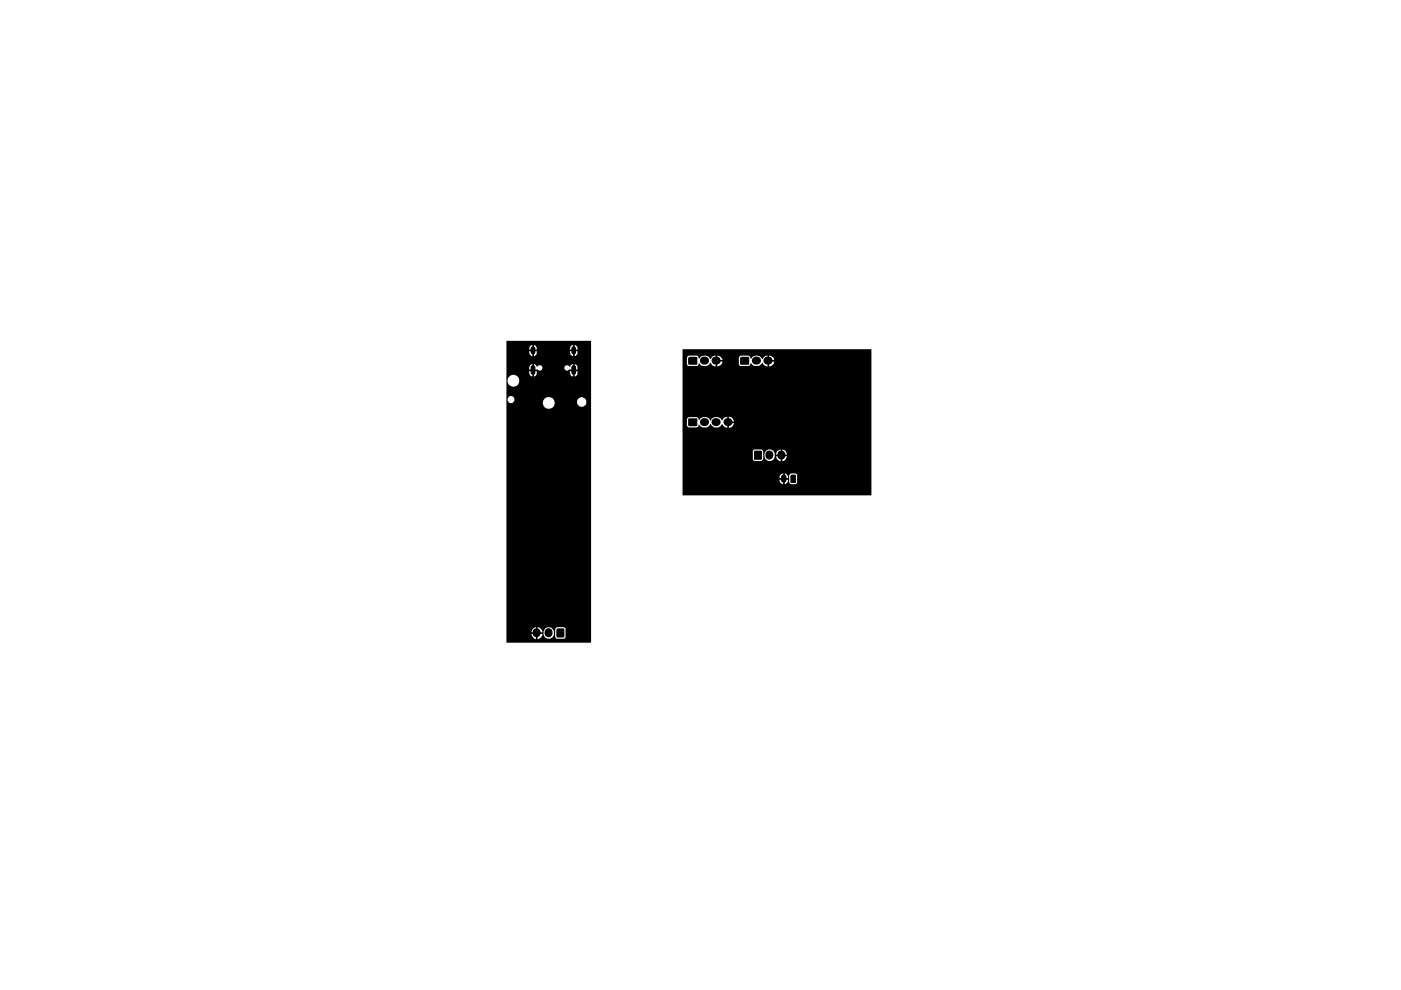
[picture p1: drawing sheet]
<svg xmlns="http://www.w3.org/2000/svg" width="297mm" height="210mm" viewBox="0 0 297 210" stroke-linecap="round" stroke-linejoin="round" font-family="sans-serif">
<path d="M107.4 72.3h17.9v63.9l-17.8 .1-.1-2.3 6 .1v.3h-.7v.3l.5 .6 .4 .2v-.8h.4v.8a1.16 1.16 0 0 0 1-1.1h-.7v-.3l.9-.1v.6a1.13 1.13 0 0 0 1.1 .9 1.13 1.13 0 0 0 1.1-.9v-.8l-.2-.3h.5v1.5l.3 .4 1.8-.1 .1-2.1-.3-.2h-1.5l-.4 .5-.5-.1a1.12 1.12 0 0 0-1.2-.3 1.12 1.12 0 0 0-.8 .9h-.2l-.2-.5-.7-.5h-.1v.8h-.4v-.8a1.16 1.16 0 0 0-.9 1h-5.3v-49.4h.2v.4l.5 .5 .7-.2h6.3a1.25 1.25 0 0 0 1.3 1.4 1.25 1.25 0 0 0 1.1-1.6h4.9v.5a.98 .98 0 0 0 1.5 .5 .98 .98 0 0 0 0-1.6 .98 .98 0 0 0-1.5 .5v.1h-4.9a1.25 1.25 0 0 0-1.3-.9 1.25 1.25 0 0 0-1.1 1.1h-6.3l.1-.1a.75 .75 0 0 0 0-1 .75 .75 0 0 0-1-.1l-.3 .5h-.2v-4h.2v.4a1.25 1.25 0 0 0 2 .8 1.25 1.25 0 0 0 0-2.1 1.25 1.25 0 0 0-2 .8v.1h-.2v-2.7h4.8v.5h.5v.3h-.5l.1 .8 .3 .3h.3v-.5h.3v.5l.4-.1 .2-.4v-.6h-.5v-.3l.7-.1 .5 .3 .4-.2 .1-.5h4.6a.63 .63 0 0 0 .5 .7 .63 .63 0 0 0 .7-.3l.5 .1v.3h-.5l.1 .8 .4 .3h.2v-.5h.3v.5l.4-.1 .2-.4v-.6h-.5v-.3h.5v-.6l-.1-.4-.5-.2v.5h-.3l-.1-.5-.4 .2-.2 .4-.1-.1a.55 .55 0 0 0-.6-.3 .55 .55 0 0 0-.5 .5h-4.6v-.1a.68 .68 0 0 0-1.2 0l-.2-.5-.4-.1v.5h-.3l-.1-.5-.4 .2-.2 .5h-4.8v-4h4.8v.2h.5v.4h-.5l.1 .6 .3 .4h.3v-.5h.3v.5l.5-.4 .1-.6h-.5v-.4h.5v-.2h7v.2h.5v.4h-.5l.1 .6 .4 .4h.2v-.5h.3v.5h.2l.4-.5v-.5h-.5v-.4h.5v-.4l-.2-.4-.4-.2v.6h-.3v-.6l-.6 .4-.1 .4h-7l-.2-.6-.4-.2v.6h-.3v-.6l-.6 .4-.1 .4h-4.8zM145.9 75.9l.2-.3h1.6l.1 .2v1.5h-1.7l-.2-.1zM157 75.7l1.7-.1 .1 .2v1.5h-1.8zM144.7 74h40.1v31h-40.1v-3.9h20.6v.3h.6v.3h-.6l.2 .7 .5 .3v-.8h.4l.1 .8 .4-.3 .2-.3v-.4h-.5v-.3h.5l-.1-.5h.3v1.3l.3 .4 1.2 .1 .2-.3v-1.8l-.3-.2h-1l-.4 .5h-.3l-.6-.5v.8h-.4v-.8a.79 .79 0 0 0-.7 .7h-20.6v-5.4h14.9v1.8l.3 .2h1.6l.3-.4v-1h.3v.4a1.13 1.13 0 0 0 1.3 1 1.13 1.13 0 0 0 .9-1.4l1 .1v.3h-.8l.3 .7 .7 .4v-.8h.4v.8l.2-.1a1.19 1.19 0 0 0 .7-1h-.7v-.3h.7v-.3a1.04 1.04 0 0 0-.9-.8v.8h-.4v-.8l-.7 .3-.3 .7h-.2v-.2a1.11 1.11 0 0 0-1.2-.8 1.11 1.11 0 0 0-1 1h-.3v-.6l-.4-.4h-1.5l-.3 .4h-14.9v-6.8h.9v1.3l.5 .4h1.7l.3-.2v-.4l.4 .4a1.3 1.3 0 0 0 2.1-.4l.1-.1 .1 .2 .7 .5h.7l1-.6 .1 .3 .9 .4v-.7h.3l.1 .7 .5-.1 .5-.8-.7-.1v-.3l.7-.1-.5-.8-.5-.2-.1 .8h-.3v-.8l-.9 .5-.1 .3-1-.7h-.7l-.6 .4-.2 .4h-.1l-.2-.4-.3-.2a1.37 1.37 0 0 0-1.7 .2l-.2 .2-.1-.3-.3-.3h-1.7l-.5 .5h-.9v-13h.9v1.4l.3 .3h1.9l.4-.6 .2 .3a1.5 1.5 0 0 0 1.6 .2l.7-.6 .3 .5 .7 .3v-.7h.4v.7a1.16 1.16 0 0 0 1.1-1h-.9v-.4h.9l-.3-.4h3.7v1.4l.3 .3h1.9l.4-.6 .5 .5 1.1 .1 .8-.7 .4 .5 .5 .3h.2v-.7h.4v.7a1.1 1.1 0 0 0 1.1-1h-.9v-.4h.9l-.2-.4-.7-.5h-.2v.7h-.4v-.7h-.2l-.5 .2-.4 .6a1.43 1.43 0 0 0-2.4-.1l-.2-.5-.3-.2h-1.6l-.5 .5h-3.7l-.1-.3-.7-.2v.7h-.4v-.7h-.2l-.5 .2-.4 .6a1.4 1.4 0 0 0-2.4-.1l-.1-.5-.3-.2h-1.7l-.5 .5h-.9zM145.9 88.9l.2-.2h1.7v1.6h-1.8zM159.9 95.6l1.4-.1 .3 .2v1.6l-.2 .2-1.5-.1zM167.6 100.9l.2-.3h.8l.2 .2-.1 1.6h-1l-.1-.2zM118.2 133.2h1.3l.1 .2v1.8h-1.5l-.1-.2v-1.5z" fill="#000"/>
<path d="M149.2 76.5h.3M151.7 76.5h.2M160.2 76.5h.3M162.7 76.5h.3M149.2 89.5h.3M151.7 89.5h.2M154.2 89.5h.3M163.1 96.4v.2M165.7 96.4v.2M113.8 134v.3M116.3 134v.3" fill="none" stroke="#000" stroke-width="1.7"/>
<path d="M166.2 101.2v.6" fill="none" stroke="#000" stroke-width="1.2"/>
<path d="M113 73.9v.8M113 77.9v1.1M121.6 73.9v.8M121.6 77.9v1.1" fill="none" stroke="#000" stroke-width="1"/>
</svg>
